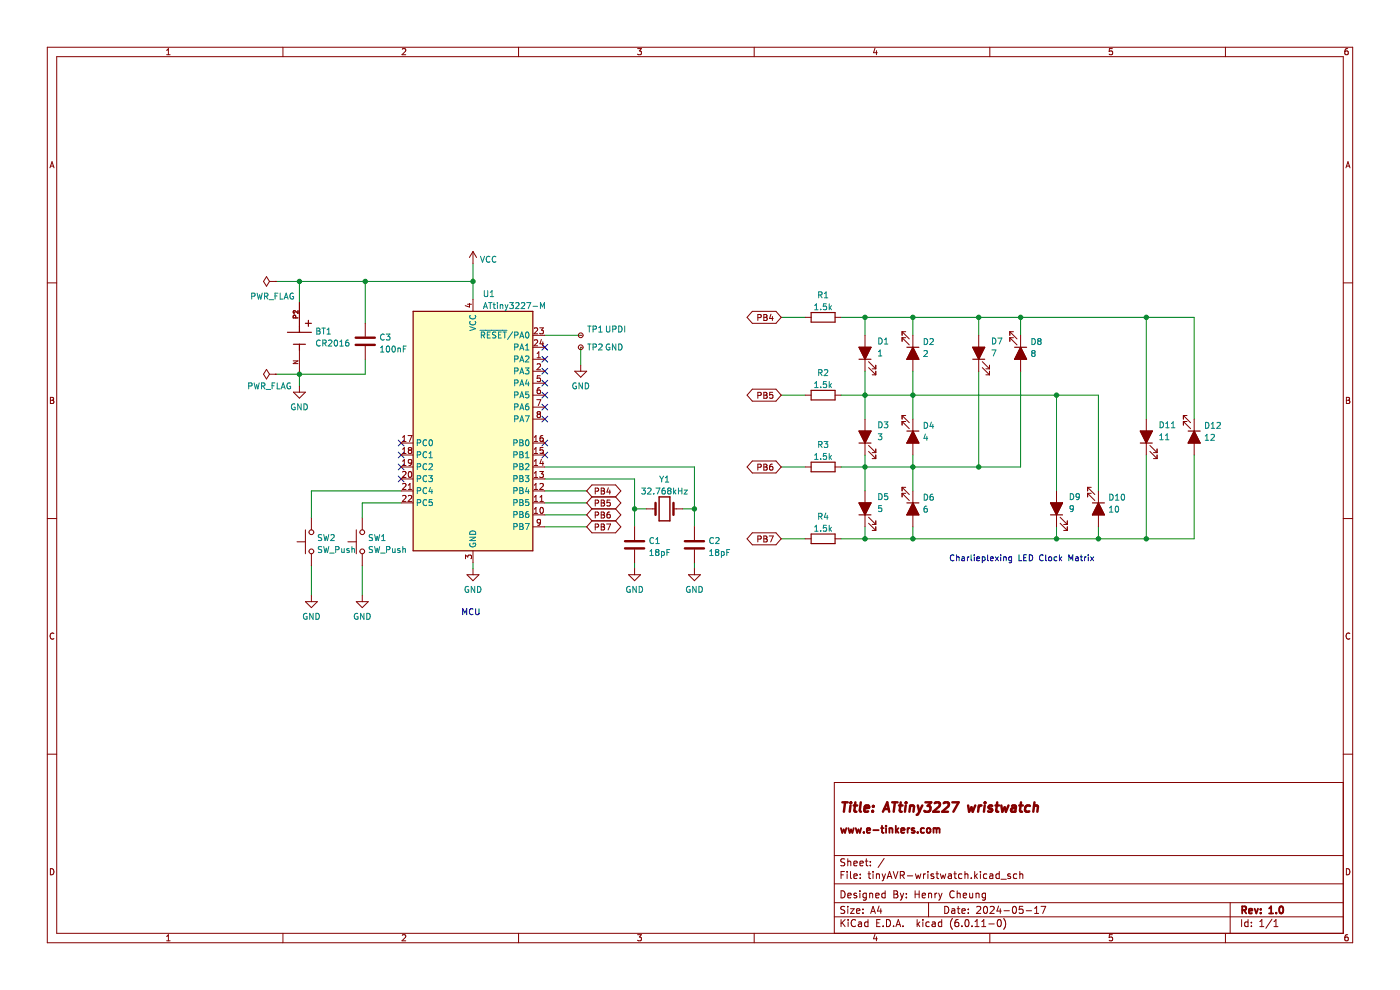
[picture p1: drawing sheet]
<svg xmlns="http://www.w3.org/2000/svg" width="297mm" height="210mm" viewBox="0 0 297 210" stroke-linecap="round" stroke-linejoin="round" font-family="sans-serif">
<path d="M0 0h297v210h-297z" fill-rule="evenodd" fill="#fff" stroke="#fff" stroke-width=".21"/>
<g fill="none" stroke="#840000" stroke-width=".21">
<path d="M10 10h277v190h-277zM12 12h273v186h-273zM35.4 11.6h.7M35.4 10.7l.3-.4v1.3M60 10v2M85.3 10.4l.5-.1 .3 .4-.8 .9h.8M110 10v2M135.3 10.3h.8l-.5 .5 .4 .1v.6l-.2 .1-.5-.1M160 10v2M185.6 10.2l-.3 1h.8M185.9 10.7v.9M210 10v2"/>
<path d="M236 10.3h-.6l-.1 .6h.6l.1 .6-.2 .1-.5-.1M260 10v2M285.9 10.3l-.4 .1-.2 .2v.8l.2 .2 .5-.1-.1-.6-.4-.1-.2 .3M10.6 35.6l.4-1.3 .5 1.3M10.7 35.2h.6M285.5 35.6l.5-1.3 .4 1.3M285.7 35.2h.6M56.5 58.7l.7 1-.7 1-.6-1zM57.2 59.7h1.2M58.4 59.7h.1M100.3 53.4v2.5M100.3 53.4l-.7 1.2"/>
<path d="M100.3 53.4l.8 1.2M10 60h2M56.5 78.4l.7 1-.7 1-.6-1zM57.2 79.4h1.2M58.4 79.4h.1M62.2 76.5h1l-1 .6h1M62.7 67.4v-.5h-.4l-.1 .5h1M63.2 65.9v.6l-.7-.6-.3 .2 .1 .4M63.2 66.2h-1l.3 .3M63.5 64.1v5.1M63.5 74.3v5.1M77.5 68.6v2.8"/>
<path d="M77.5 73.4v2.8M99.2 64.5h.8M99.6 64.4v.7l-.9-.3M100.3 63.5v2.5M113 76.2h2.6M113 78.7h2.6M113 71.1h2.6M113 73.7h2.6M113.3 72.2l.5-.1 .3 .3-.8 1h.8M113.3 69.7l.5-.2 .3 .4-.8 .9h.8M113.9 75.9h.8M113.9 75l.4-.4v1.3"/>
<path d="M113.9 77.3l.5-.1 .3 .3-.8 .9h.8M114.5 69.5h.8l-.4 .5 .3 .1v.6l-.2 .1-.5-.1M114.6 79.7h-.6l-.1 .6 .6-.1 .1 .6-.2 .2-.5-.2M114.9 72l-.4 .9h.8M115.2 72.5v.9M121.9 78.7h2.6l-1.3 1.3zM123.2 71.1h.1M123.2 73.7h.1M123.2 77.5v1.2M159.6 66h5l1.1 1.3-1.1 1.3h-5l-1.1-1.3zM160.8 67.4l.6-.1v-.5l-.6-.1v1.3M162 66.7h.5l.2 .3-.2 .3 .2 .1 .1 .3-.3 .3h-.5z"/>
<path d="M162 67.3h.5M163.6 66.7l-.3 .9h.7M163.9 67.1v.9M170.8 67.3h1.3M177.2 67.3h1.2M183.5 71.1v7.6M184.3 78l1.5 1.5M184.3 76.7l1.5 1.5M185 79.5h.8M185 78.2h.8M185.8 77.5v.7M185.8 78.7v.8"/>
<path d="M191.4 70.4v.7M191.4 71.6v.8M191.4 70.4h.7M191.4 71.6h.7M191.4 70.4l1.5 1.5M191.4 71.6l1.5 1.6M193.7 71.1v7.6M207.6 71.1v7.6M208.4 78l1.5 1.5M208.4 76.7l1.5 1.5M209.2 79.5h.7M209.2 78.2h.7"/>
<path d="M209.9 77.5v.7M209.9 78.7v.8M214.2 70.4l1.6 1.5M214.2 70.4v.7M214.2 71.6v.8M214.2 70.4h.8M214.2 71.6l1.6 1.6M214.2 71.6h.8M216.5 71.1v7.6M285 60h2M10.7 84.3h.4l.3 .2-.3 .4 .3 .1v.3l-.2 .3h-.5zM10.7 84.9h.4"/>
<path d="M62.2 83.2h2.6l-1.3 1.3zM63.5 81.9v1.3M85.1 99.1h2.5M85.1 96.5h2.5M85.1 94h2.5M85.4 98.7h.7M85.4 96.2h.7M85.4 93.7h.7M85.4 92.8l.4-.4v1.3M85.4 95.3l.4-.4v1.3M85.4 97.8l.4-.3v1.2M86.6 92.4h.8l-.5 1.3"/>
<path d="M86.9 95.5l-.3 .2 .1 .4 .2 .1h.2l.2-.2v-.3l-.2-.2M86.9 95.5l-.3-.3 .3-.3h.2l.2 .3-.2 .3M86.9 95.5h.2M87.3 98l-.2 .3-.4-.1v-.6l.4-.1 .2 .2v.7l-.2 .3h-.4M113 83.8h2.6M113 99.1h2.6M113 96.5h2.6M113 94h2.6M113 81.3h2.6M113 86.4h2.6M113 88.9h2.6M113.3 92.8l.4-.4v1.3"/>
<path d="M113.3 95.3l.4-.4v1.3M113.3 97.8l.4-.3v1.2M113.3 98.7h.8M113.3 96.2h.8M113.3 93.7h.8M113.9 84.8h.8l-.5 1.2M114.2 87.9l-.3-.3 .3-.3 .3 .1 .2 .2-.3 .3M114.2 87.9l-.3 .2v.2l.3 .3 .3-.1 .2-.2-.1-.3-.2-.1M114.2 87.9h.2M114.5 82.2l-.3 .1-.2 .2-.1 .8 .3 .2 .4-.1-.1-.6-.3-.1-.3 .3M114.9 97.4l-.4 .9h.8M115.2 92.4l-.4 .1-.2 .2-.1 .7 .3 .3 .4-.2v-.6h-.4l-.3 .2"/>
<path d="M115.2 97.9v.8M115.2 94.9h-.6l-.1 .6h.7v.6l-.2 .1-.5-.1M159.6 82.6h5l1.1 1.2-1.1 1.3h-5l-1.1-1.3zM159.6 97.8h5l1.1 1.3-1.1 1.2h-5l-1.1-1.2zM160.8 83.9l.6-.1v-.5l-.6-.1v1.3M160.8 99.1h.6v-.5l-.6-.1v1.2M162 98.5h.5l.2 .2-.2 .4 .2 .1 .1 .3-.3 .2h-.5zM162 83.2h.5l.2 .3-.2 .3 .2 .1 .1 .3-.3 .3h-.5zM162 83.8h.5M162 99.1h.5M163.9 98.5h-.4l-.2 .3v.7l.2 .2 .4-.1v-.6l-.4-.1-.2 .3M163.9 83.2h-.6v.6h.6v.6l-.2 .1-.4-.1"/>
<path d="M170.8 83.8h1.3M170.8 99.1h1.3M177.2 83.8h1.2M177.2 99.1h1.2M183.5 88.9v7.6M184.3 95.8l1.5 1.5M184.3 94.5l1.5 1.5M185 97.3h.8M185 96h.8M185.8 95.2v.8M185.8 96.5v.8M191.4 88.1v.8"/>
<path d="M191.4 89.4v.8M191.4 88.1l1.5 1.6M191.4 88.1h.7M191.4 89.4l1.5 1.5M191.4 89.4h.7M193.7 88.9v7.6M243.2 88.9v7.6M243.9 95.8l1.6 1.5M243.9 94.5l1.6 1.5M244.7 97.3h.8M244.7 96h.8M245.5 95.2v.8"/>
<path d="M245.5 96.5v.8M251 88.1h.8M251 89.4h.8M251 88.1l1.6 1.6M251 88.1v.8M251 89.4v.8M251 89.4l1.6 1.5M253.3 88.9v7.6M285.6 84.3h.5l.2 .2-.2 .4 .2 .1 .1 .3-.3 .3h-.5zM285.6 84.9h.5M10 110h2M63 114.9h1.8"/>
<path d="M64.8 112.4v5.1M66.1 109.9v2.5M66.1 117.5v2.5M73.8 114.9h1.8M75.6 112.4v5.1M76.9 109.9v2.5M76.9 117.5v2.5M85.1 104.1h2.5M85.1 106.7h2.5M85.1 101.6h2.5M85.4 105.2l.5-.1 .2 .4-.8 .9h.8M85.4 102.7l.5-.1 .2 .3-.8 .9h.8"/>
<path d="M85.4 100.1l.5-.1 .2 .4-.8 .9h.8M86.6 105.2l.5-.1 .2 .4-.7 .9h.7M86.6 103.8h.7M86.6 102.9l.4-.3v1.2M86.7 100.1l.2-.1a.68 .68 0 0 1 .5 .6 .68 .68 0 0 1-.5 .7l-.3-.5zM98.8 118.5v-.8l.4 .5 .2-.4h.5l.1 .2-.1 .5M100.3 116.8v2.6M113 104.1h2.6M113 106.7h2.6M113 109.2h2.6M113 111.8h2.6M113 101.6h2.6"/>
<path d="M113.3 108.9h.8M113.3 100.4l.4-.4v1.3M113.3 102.9l.4-.3v1.2M113.3 105.5l.4-.4v1.3M113.3 108l.4-.4v1.3M113.3 106.4h.8M113.3 103.8h.8M113.3 101.3h.8M114.5 100h.8l-.4 .5 .3 .1v.6l-.2 .1-.5-.1M114.5 102.7l.5-.1 .3 .3-.8 .9h.8M114.5 106.4h.8M114.5 105.5l.4-.4v1.3"/>
<path d="M114.7 107.8l.2-.2a.68 .68 0 0 1 .4 .7 .68 .68 0 0 1-.4 .6l-.4-.5zM114.7 110.7l-.3 .3-.3-.1-.1-.6 .4-.1 .3 .2-.1 .7-.2 .3h-.3M125.6 110.5l-1.1 1.3 1.1 1.2h5l1.1-1.2-1.1-1.3M125.6 105.4l-1.1-1.3 1.1-1.2h5l1.1 1.2-1.1 1.3M125.6 105.4h5M125.6 105.4l-1.1 1.3 1.1 1.2M125.6 107.9h5M125.6 107.9l-1.1 1.3 1.1 1.3M125.6 110.5h5M126.3 109.3l.6-.1v-.5l-.6-.1v1.3M126.3 104.2l.6-.1v-.4l-.6-.2v1.3M126.3 106.7h.6v-.5l-.6-.1v1.2"/>
<path d="M126.3 111.8h.6v-.5l-.6-.1v1.2M127.5 103.5h.5l.2 .3-.2 .3 .2 .2 .1 .3-.3 .2h-.5zM127.5 106.1h.5l.2 .2-.2 .4 .2 .1 .1 .3-.3 .2h-.5zM127.5 108.6h.5l.2 .3-.2 .3 .2 .1 .1 .3-.3 .3h-.5zM127.5 111.2h.5l.2 .2-.2 .4 .2 .1 .1 .3-.3 .2h-.5zM127.5 104.1h.5M127.5 106.7h.5M127.5 109.2h.5M127.5 111.8h.5M128.7 111.2h.8l-.5 1.2M129.1 103.5l-.3 .9h.7M129.4 104v.8"/>
<path d="M129.4 108.6l-.4 .1-.2 .2v.7l.2 .3 .4-.1v-.6l-.4-.1-.2 .2M129.4 106.1h-.6v.6l.6-.1v.6l-.2 .1-.4-.1M130.6 105.4l1.1 1.3-1.1 1.2M130.6 107.9l1.1 1.3-1.1 1.3M134.6 111.8v2.7M134.6 116.6v2.8M137.2 107.9h1.9M142.9 107.9h1.9M147.3 111.8v2.7M147.3 116.6v2.8M159.6 113h5l1.1 1.3-1.1 1.3h-5l-1.1-1.3zM160.8 114.4l.6-.1v-.5l-.6-.1v1.3"/>
<path d="M162 113.7h.5l.2 .2-.2 .4 .2 .1 .1 .3-.3 .3h-.5zM162 114.3h.5M163.2 113.7h.8l-.5 1.3M170.8 114.3h1.3M177.2 114.3h1.2M183.5 104.1v7.7M184.3 111l1.5 1.5M184.3 109.7l1.5 1.5M185 112.5h.8M185 111.2h.8M185.8 110.5v.7M185.8 111.8v.7"/>
<path d="M191.4 103.4l1.5 1.5M191.4 103.4v.7M191.4 104.6v.8M191.4 103.4h.7M191.4 104.6l1.5 1.6M191.4 104.6h.7M193.7 104.1v7.7M224.1 104.1v7.7M224.9 111l1.5 1.5M224.9 109.7l1.5 1.5M225.7 112.5h.7M225.7 111.2h.7"/>
<path d="M226.4 110.5v.7M226.4 111.8v.7M230.7 103.4h.8M230.7 104.6h.8M230.7 103.4l1.6 1.5M230.7 103.4v.7M230.7 104.6v.8M230.7 104.6l1.6 1.6M233 104.1v7.7M285 110h2M11.4 134.4a.58 .58 0 0 0-.8 .5 .58 .58 0 0 0 .8 .6M64.8 127.6h2.5l-1.2 1.3z"/>
<path d="M66.1 126.4v1.2M75.6 127.6h2.5l-1.2 1.3zM76.9 126.4v1.2M99.1 121.9h2.5l-1.3 1.3zM100.3 120.6v1.3M133.4 121.9h2.5l-1.3 1.3zM134.6 120.6v1.3M146 121.9h2.6l-1.3 1.3zM147.3 120.6v1.3M286.4 134.4a.58 .58 0 0 0-.8 .5 .58 .58 0 0 0 .8 .6M10 160h2M285 160h2"/>
<path d="M285 166h-108v32M10.7 184.3a.66 .66 0 0 1 .7 .6 .66 .66 0 0 1-.7 .7zM35.4 198.6l.3-.3v1.3M35.4 199.6h.7M60 198v2M85.3 198.4l.5-.1 .3 .3-.8 1h.8M110 198v2M135.3 198.3h.8l-.5 .5 .4 .1v.5l-.2 .2-.5-.2M160 198v2M177 194.5h108M177 191.5h108M177 187.5h108"/>
<path d="M177 181.5h108M178.4 185.6h.5M178.4 189a.76 .76 0 0 1 .9 .7 .76 .76 0 0 1-.9 .8zM178.4 195.1v1.5M178.6 195.7l.7 .9M179.1 184.9h-.7v1.5M179.2 192.3h-.6l-.2 .1v.4l.7 .3 .1 .4-.3 .3-.5-.1M179.2 182.2h-.6l-.2 .1v.4l.7 .3 .1 .4-.3 .3-.5-.1M179.3 195.1l-.9 .8M179.7 184.9v.1M179.7 185.4v1M179.9 190l.7-.2-.1-.3h-.4l-.2 .2v.7h.6"/>
<path d="M179.9 182.2v1.5M179.9 192.3v.1M179.9 192.8v1M179.9 182.8l.2-.1h.3l.1 1M179.9 195.1v.1M179.9 195.6v1M180.4 192.8h.8l-.8 1h.8M180.4 184.9v1.2l.2 .3M181.1 185.9l.8-.2-.1-.3h-.4l-.3 .2 .1 .7h.6M181.1 183.2l.8-.2-.1-.3h-.4l-.3 .2 .1 .7h.6M181.5 195.2a.71 .71 0 0 0-1 .5 .71 .71 0 0 0 .7 .9l.3-.2M181.7 193.3l.7-.2v-.3h-.5l-.2 .2 .1 .7h.6"/>
<path d="M181.7 189.5h-.3l-.3 .2 .1 .2 .5 .1v.4h-.6M182.1 195.6h.6l.1 1M182.4 183.2l.7-.2v-.3h-.5l-.2 .2 .1 .7h.6M182.4 189v.1M182.4 189.5v1M182.5 186.2v.2M182.5 185.4v.2M182.8 195.9l-.5 .1-.2 .2 .2 .4 .5-.1M183.1 193.6v.2M183.1 192.8v.2M183.6 182.7h.5M183.8 189.5h-.4l-.3 .2 .1 .7h.6"/>
<path d="M183.8 182.2v1.2l.3 .3M183.8 189.5v1.2l-.3 .3-.4-.1M184.1 195.6h-.4l-.3 .2 .2 .7h.5M184.1 195.1v1.5M184.1 185.4h.6M184.4 184.9v1.2l.3 .3M184.5 189.6l.2-.1h.4v1M184.5 189.5v1M184.6 183.5v.2M184.6 182.7v.2M184.7 193.8l.5-1.5 .5 1.5M184.9 193.3h.7"/>
<path d="M185.2 184.9v.1M185.2 185.4v1M185.6 198.2l-.3 .9h.8M185.8 190l.7-.2-.1-.3h-.4l-.2 .2 .1 .7h.5M185.9 185.4v1M185.9 185.5l.2-.1h.4l.1 1M185.9 198.7v.9M186 195.8h.5M186.5 192.2l-.4 1.1h1M186.7 195.1h-.7v1.5h.7M186.9 192.8v1M187.1 185.4l.4 1"/>
<path d="M187.4 196.4v.2M187.5 186.4l-.4 .5M187.6 182.1l-1.3 1.9M187.8 189.5h-.4l-.3 .2 .1 .7h.6M187.8 189v1.5M187.9 185.4l-.4 1M188.1 195.1a.76 .76 0 0 1 .8 .7 .76 .76 0 0 1-.8 .8zM188.2 186.4l.5-1.5 .5 1.5M188.4 185.9h.7M189.5 184.9l.5 1.5 .5-1.5M189.6 196.4v.2M189.6 189h.5l.3 .2-.3 .5 .3 .1 .1 .4-.3 .3h-.6z"/>
<path d="M189.6 189.7h.5M190.1 196.6l.5-1.5 .5 1.5M190.2 196.1h.7M191 185.6h.7l.1-.2v-.4l-.8-.1v1.5M191 189.5l.4 1M191.4 185.6l.4 .8M191.4 190.5l-.4 .5M191.6 196.4v.2M191.7 189.5l-.3 1M192.3 189.5v.2M192.3 190.3v.2M192.5 185.8h1.1"/>
<path d="M194.1 189.7h.9M194.1 189v1.5M194.2 185.4l.3 1 .3-.8 .3 .8 .2-1M194.6 195.1v1.5M194.7 196l.4 .6M195 189v1.5M195.1 195.6l-.5 .5M195.6 190l.7-.2v-.3h-.5l-.2 .2 .1 .7h.6M195.8 195.1v.1M195.8 195.6v1M195.9 185.4v1M196.3 185.4l-.4 .2"/>
<path d="M196.8 184.9v.1M196.8 185.4v1M197 191.5v3M197 189.6l.2-.1h.4v1M197 189.5v1M197.1 195.6h-.4l-.3 .2 .2 .7h.5M197.8 195.6h.5l.1 1M198.1 185.4h-.4l-.2 .2 .1 .2 .5 .1v.4h-.6M198.3 189.5v1M198.4 195.9l-.5 .1-.2 .2 .2 .4 .5-.1M198.6 185.4h.5M198.8 189.5l-.5 .2"/>
<path d="M198.8 184.9v1.2l.3 .3M199.1 189.5l.4 1M199.5 185.4l.3 1 .3-.8 .2 .8 .3-1M199.5 190.5l-.4 .5M199.8 195.6h-.5l-.2 .2 .1 .7h.6M199.8 195.1v1.5M199.8 189.5l-.3 1M200.4 192.3a.76 .76 0 0 1 .9 .7 .76 .76 0 0 1-.9 .8zM201.2 185.4h.6v1M201.8 185.7l-.5 .1-.2 .2 .2 .4 .5-.1M201.9 192.8h.6l.1 1M202.1 194.8a1.72 1.72 0 0 0 0 2.3"/>
<path d="M202.3 185.4h.6M202.4 189.1a.71 .71 0 0 0-1 .5 .71 .71 0 0 0 .7 .9l.3-.2M202.6 193.1l-.5 .1-.3 .2 .3 .4 .5-.1M202.6 184.9v1.2l.3 .3M203.1 192.8h.5M203.1 189.6l.2-.1h.3l.1 1M203.1 189v1.5M203.3 192.3v1.2l.3 .3M203.3 195.1h-.5a1.01 1.01 0 0 0 0 1.5l.5-.2 .1-.5-.3-.3-.4 .1-.1 .2M204.1 193.3l.7-.2-.1-.3h-.4l-.2 .2v.7h.6M204.1 196.4v.2M204.1 185.4h-.5l-.3 .2 .2 .7h.6"/>
<path d="M204.3 190l.8-.2-.1-.3h-.4l-.3 .2 .1 .7h.6M204.7 185.5l.2-.1h.4v1M204.7 184.9v1.5M204.8 195.2l.3-.1a.8 .8 0 0 1 .5 .7 .8 .8 0 0 1-.5 .8l-.4-.6zM205.4 193.6v.2M205.4 192.8v.2M205.7 189.5l.1 .9 .3 .1 .2-.2M206.1 186.2v.2M206.2 196.4v.2M206.3 189.5v1M206.8 184.9v1.5M206.8 196.6h.9"/>
<path d="M206.8 195.5l.5-.4v1.5M206.9 185.8l.4 .6M207.1 189.6l.2-.1h.3l.1 1M207.1 189.5v1M207.2 192.4l.6-.1 .3 .4-1 1.1h1M207.3 185.4l-.5 .5M208 184.9v.1M208 185.4v1M208.3 196.6h.8M208.3 195.5l.4-.4v1.5M208.8 192.4l.2-.1a.8 .8 0 0 1 .5 .7 .8 .8 0 0 1-.5 .8l-.4-.6zM209.1 189.5h-.5l-.3 .2 .2 .7h.6"/>
<path d="M209.1 189.5v1.2l-.3 .3-.4-.1M209.3 185.4h-.4l-.3 .2 .2 .7h.5M209.8 196h1.1M210 198v2M210 185.4h.6v1M210.1 192.4l.5-.1 .3 .4-.9 1.1h.9M210.6 185.7l-.5 .1-.2 .2 .2 .4 .5-.1M211.7 195.2l.2-.1a.8 .8 0 0 1 .5 .7 .8 .8 0 0 1-.5 .8l-.3-.6zM211.8 192.2l-.3 1.1h.9M212 185.4h-.4l-.3 .2 .1 .7h.6M212 184.9v1.5M212.2 192.8v1"/>
<path d="M212.3 186.5h1.2M212.9 194.8a1.72 1.72 0 0 1 0 2.3M213 193.2h1.1M214.3 185.4h-.3l-.2 .2v.2l.5 .1v.4h-.5M214.9 192.4l.2-.1a.8 .8 0 0 1 .5 .7 .8 .8 0 0 1-.5 .8l-.3-.6zM215.7 185.4h-.4l-.3 .2 .1 .7h.6M216.3 185.5l.3-.1h.3l.1 1M216.3 184.9v1.5M217 192.3h-.7l-.1 .7 .2-.2 .5 .1 .2 .2-.1 .5-.2 .2-.6-.2M217.7 193.2h1.1M219.5 193.8h.8M219.5 192.7l.4-.4v1.5"/>
<path d="M220.8 192.3h1l-.6 1.5M236 198.3h-.6l-.1 .6 .6-.1 .1 .6-.2 .2-.5-.2M260 198v2M261 191.5v6.5M263.4 195.1v1.5M264.8 195.6h-.5l-.3 .2 .2 .7h.6M264.8 195.1v1.5M265.5 196.4v.2M265.5 195.6v.2M267.3 196.6h.8M267.3 195.5l.4-.4v1.5M269.8 195l-1.3 1.9"/>
<path d="M270.3 196.6h.8M270.3 195.5l.4-.4v1.5M285.6 184.3a.66 .66 0 0 1 .8 .6 .66 .66 0 0 1-.8 .7zM285.9 198.3h-.4l-.2 .3v.7l.2 .3 .5-.2-.1-.6h-.4l-.2 .2"/>
<circle cx="123.2" cy="73.7" r=".51"/>
<circle cx="123.2" cy="71.1" r=".51"/>
<circle cx="66.1" cy="117" r=".51"/>
<circle cx="66.1" cy="112.9" r=".51"/>
<circle cx="76.9" cy="117" r=".51"/>
<circle cx="76.9" cy="112.9" r=".51"/>
</g>
<g fill="none" stroke="#840000" stroke-width=".39">
<path d="M178.4 175.7l.3 1 .3-.8 .3 .8 .2-1M180 175.7l.3 1 .2-.8 .3 .8 .3-1M181.5 175.7l.3 1 .3-.8 .3 .8 .3-1M183.3 176.5v.2M183.9 176.2l.7-.2-.1-.3h-.4l-.2 .2 .1 .7h.5M185.3 176.1h1.1M186.9 175.7h.6M187.1 175.2v1.2l.4 .3M188 175.2v.1M188 175.7v1M188.7 175.8l.2-.1h.4v1M188.7 175.7v1"/>
<path d="M190 175.2v1.5M190.2 176.1l.4 .6M190.6 175.7l-.6 .5M191.2 176.2l.7-.2-.1-.3h-.4l-.2 .2 .1 .7h.5M192.5 175.7v1M193 175.7l-.5 .2M194 175.7h-.4l-.2 .2 .1 .2 .5 .1v.4h-.6M194.7 176.5v.2M196 175.7h-.4l-.3 .2 .2 .7h.5M196.7 175.8l.2-.1 .4 .1 .1 .6-.1 .2-.4 .1-.2-.2zM198 175.8l.5-.1 .2 .2M198 175.7v1"/>
<path d="M198.7 175.9l.2-.2h.4v1M198.7 175.9v.8M263.5 193h.7l.2-.2-.1-.4-.8-.1v1.5M263.9 193l.5 .8M264.9 193.3l.8-.2-.1-.3h-.4l-.3 .2 .1 .7h.6M266.2 192.8l.3 1 .4-1M267.4 193.6v.2M267.4 192.8v.2M269.2 193.8h.9M269.2 192.7l.5-.4v1.5M270.7 193.6v.2M271.5 192.4l.2-.1a.8 .8 0 0 1 .6 .7 .8 .8 0 0 1-.6 .8l-.3-.6z"/>
</g>
<g fill="none" stroke="#840000" stroke-width=".52">
<path d="M178.7 170.2h1.1M179.3 170.2l-.3 2M180.4 170.9l-.1 1.3M180.5 170.2v.2M181.1 170.9h.8M181.5 170.2l-.2 1.7v.2l.4 .1M182.6 170.2l-.2 1.7 .2 .3M183.4 171.5l1-.2-.1-.3-.5-.1-.4 .2v1h.8M185.1 172v.2M185.3 171l-.1 .1M187.3 172.2l.9-2 .4 2M187.6 171.6h.9"/>
<path d="M189.3 170.2h1.1M189.8 170.2l-.2 2M190.7 170.9h.8M191.1 170.2l-.2 1.7v.2l.4 .1M192.1 170.9l-.1 1.3M192.2 170.2v.2M193.1 171l.3-.1 .4 .1v1.2M193.1 170.9l-.2 1.3M194.7 170.9l.3 1.3M195 172.2l-.2 .5-.3 .2M195.7 170.9l-.7 1.3M196.3 170.2h1.3l-.8 .8 .5 .1-.1 .9-.3 .2h-.5l-.3-.2"/>
<path d="M198.3 170.4l.3-.2h.5l.2 .2 .1 .4-.1 .2-1.3 1.2h1.2M200.2 170.4l.3-.2h.5l.2 .2 .1 .4-.1 .2-1.3 1.2h1.2M202 170.2h1.4l-1.1 2M205.4 170.9l.2 1.3 .5-1 .3 1 .5-1.3M207.7 170.9l-.2 1.3M208.2 170.9l-.4 .1-.2 .2M208.9 170.9l-.2 1.3M209 170.2v.2M210.5 171a.49 .49 0 0 0-.8 .2l.1 .2 .6 .2 .1 .2-.3 .4-.6-.1M211.2 170.9h.7M211.6 170.2l-.3 1.7 .1 .2 .4 .1M212.4 170.9l.2 1.3 .5-1 .3 1 .5-1.3"/>
<path d="M214.7 171h.8l-.1 1.2M215.5 171.3l-.7 .1a.4 .4 0 0 0-.3 .4 .4 .4 0 0 0 .2 .4l.7-.1M216.2 170.9h.8M216.6 170.2l-.2 1.7 .1 .2 .3 .1M218.5 171a.66 .66 0 0 0-1 .2l-.1 .6 .2 .3h.8M219.3 171l.4-.1 .4 .1v1.2M219.5 170.2l-.3 2"/>
</g>
<path d="M87.6 66h25.4v50.8h-25.4z" fill-rule="evenodd" fill="#ffffc2" stroke="#ffffc2" stroke-width=".25"/>
<g fill="none" stroke="#000084" stroke-width=".21">
<path d="M115 73.1l1.2 1.2M115 78.1l1.2 1.3M115 75.6l1.2 1.2M116.2 73.1l-1.2 1.2M116.2 78.1l-1.2 1.3M116.2 75.6l-1.2 1.2M84.5 93.4l1.2 1.2M84.5 98.4l1.2 1.3M84.5 95.9l1.2 1.2M85.7 93.4l-1.2 1.2M85.7 98.4l-1.2 1.3M85.7 95.9l-1.2 1.2"/>
<path d="M115 95.9l1.2 1.2M115 93.4l1.2 1.2M115 83.2l1.2 1.2M115 88.3l1.2 1.2M115 85.8l1.2 1.2M115 80.7l1.2 1.2M116.2 95.9l-1.2 1.2M116.2 93.4l-1.2 1.2M116.2 83.2l-1.2 1.2M116.2 88.3l-1.2 1.2M116.2 85.8l-1.2 1.2M116.2 80.7l-1.2 1.2"/>
<path d="M84.5 101l1.2 1.2M85.7 101l-1.2 1.2"/>
</g>
<g fill="none" stroke="#008400" stroke-width=".21">
<path d="M58.4 59.7h41.9M63.5 59.7v4.4M77.5 59.7v8.9M100.3 55.9v7.6M63.5 79.4v2.5M77.5 76.2v3.2h-19.1M115.6 71.1h7.6M123.2 73.7v3.8M165.7 67.3h5.1M178.4 67.3h74.9v21.6M183.5 67.3v3.8M183.5 78.7v10.2"/>
<path d="M193.7 67.3v3.8M193.7 78.7v10.2M207.6 67.3v3.8M207.6 78.7v20.4M216.5 67.3v3.8M216.5 78.7v20.4h-38.1M243.2 67.3v21.6M115.6 99.1h31.7v12.7M165.7 99.1h5.1M165.7 83.8h5.1M178.4 83.8h54.6v20.3M183.5 96.5v7.6"/>
<path d="M193.7 96.5v7.6M224.1 83.8v20.3M243.2 96.5v17.8M253.3 96.5v17.8h-74.9M85.1 106.7h-8.2v3.2M85.1 104.1h-19v5.8M100.3 119.4v1.2M115.6 104.1h8.9M115.6 106.7h8.9M115.6 101.6h19v10.2M115.6 109.2h8.9M115.6 111.8h8.9"/>
<path d="M134.6 107.9h2.6M134.6 119.4v1.2M144.8 107.9h2.5M147.3 119.4v1.2M165.7 114.3h5.1M183.5 111.8v2.5M193.7 111.8v2.5M224.1 111.8v2.5M233 111.8v2.5M66.1 120v6.4M76.9 120v6.4"/>
</g>
<g fill="none" stroke="#0000c2" stroke-width=".21">
<path d="M202.4 117.8a.56 .56 0 0 0-.8 .5 .56 .56 0 0 0 .8 .5M202.9 117.7v1.3M202.9 118.2h.5l.1 .8M204.1 118.2h.5v.8M204.6 118.4l-.6 .3 .2 .3 .4-.1M205.2 118.1v.9M205.6 118.1l-.4 .3M206 117.7v1.1l.2 .2M206.7 117.7v.1M206.7 118.1v.9M207.2 118.5l.6-.1v-.2l-.4-.1-.2 .2 .1 .6h.5M208.4 118.2l.3-.1 .3 .3-.1 .5h-.5"/>
<path d="M208.4 118.1v1.3M209.5 117.7v1.1l.2 .2M210.1 118.5l.6-.1v-.2l-.4-.1-.2 .2 .1 .6h.5M211.2 118.1l.6 .9M211.8 118.1l-.6 .9M212.3 117.7v.1M212.3 118.1v.9M212.9 118.2h.5v.8M212.9 118.1v.9M214.6 118.2l-.4-.1-.2 .3 .1 .5h.5M214.6 118.1v1l-.2 .3-.3-.1M216.2 117.7v1.3h.6"/>
<path d="M217.2 118.3h.4M217.8 117.7h-.6v1.3h.6M218.3 117.7a.64 .64 0 0 1 .8 .6 .64 .64 0 0 1-.8 .7zM221.3 117.8a.56 .56 0 0 0-.8 .5 .56 .56 0 0 0 .8 .5M221.9 117.7v1.1l.1 .2M222.5 118.2l.2-.1 .4 .1-.1 .7-.5-.1zM224.2 118.2l-.4-.1-.2 .3 .1 .5h.5M224.8 117.7v1.3M224.9 118.5l.3 .5M225.2 118.1l-.4 .5M226.8 119v-1.3l.4 .9 .4-.9v1.3M228.2 118.2h.5v.8"/>
<path d="M228.7 118.4l-.6 .3 .2 .3 .4-.1M229.2 118.1h.5M229.4 117.7v1.1l.3 .2M230.1 118.1v.9M230.4 118.1l-.3 .3M230.9 117.7v.1M230.9 118.1v.9M231.3 118.1l.7 .9M232 118.1l-.7 .9M98.2 130.4v-1.3l.4 .9 .4-.9v1.3M100.4 129.2a.56 .56 0 0 0-.8 .6 .56 .56 0 0 0 .8 .5M100.9 129.1v1l.2 .3h.3l.2-.3v-1"/>
</g>
<g fill="none" stroke="#008484" stroke-width=".21">
<path d="M101.9 54.4l.5 1.2 .4-1.2M103.9 54.5a.56 .56 0 0 0-.8 .5 .56 .56 0 0 0 .8 .5M105.2 54.5a.56 .56 0 0 0-.8 .5 .56 .56 0 0 0 .8 .5M53.4 62.8h.6l.1-.5-.7-.1v1.2M54.5 62.2l.3 1.2 .3-.9 .2 .9 .3-1.2M56.1 62.8h.6l.1-.5-.7-.1v1.2M56.4 62.8l.4 .6M57.1 63.6h.9M58.3 62.8h.5M59 62.2h-.7v1.2M59.4 62.2v1.2h.6M60.3 63.4l.4-1.2 .4 1.2"/>
<path d="M60.4 63.1h.6M62.2 62.2a.58 .58 0 0 0-.7 .6 .58 .58 0 0 0 .8 .5v-.4h-.3M67.2 69.6h.4l.3 .2-.3 .4 .3 .1v.3l-.2 .3h-.5zM67.2 70.2h.4M67.9 72.3a.56 .56 0 0 0-.8 .5 .56 .56 0 0 0 .8 .5M68.3 69.6h.7M68.5 72.8l.6-.1v-.4l-.6-.2v1.3M68.7 69.6v1.3M68.8 72.8l.4 .6M69.4 70.9h.7M69.4 70l.3-.4v1.3M69.7 72.3l.5-.2 .2 .4-.8 .9h.8"/>
<path d="M71 72.3l.2-.2a.68 .68 0 0 1 .4 .7 .68 .68 0 0 1-.4 .6l-.3-.5zM72.1 73.4h.7M72.1 72.5l.4-.4v1.3M73.9 72.1l-.3 .1-.2 .2-.1 .8 .3 .2 .4-.1-.1-.6-.3-.1-.3 .3M80.7 74.7h.8M80.7 73.8l.4-.4v1.3M81.5 71a.56 .56 0 0 0-.8 .5 .56 .56 0 0 0 .8 .5M81.9 70.9h.8l-.4 .4 .4 .2v.5l-.2 .1-.6-.1M82.1 73.5l.1-.1a.68 .68 0 0 1 .5 .6 .68 .68 0 0 1-.5 .7l-.3-.5zM83.3 73.5l.1-.1a.68 .68 0 0 1 .5 .6 .68 .68 0 0 1-.5 .7l-.3-.5zM84.4 73.9h.5l.1 .8M84.4 73.8v.9"/>
<path d="M85.6 74h.4M86.2 73.4h-.6v1.3M99.6 69.3l1.3 .4-1.3 .4M99.8 66.9a.56 .56 0 0 0 .5 .8 .56 .56 0 0 0 .5-.8M99.8 68.1a.56 .56 0 0 0 .5 .8 .56 .56 0 0 0 .5-.8M101.8 70.1h5.8M102.1 71.1l.6-.1 .1-.4-.7-.2v1.3M102.4 71.1l.4 .6M102.6 65.5l.4-1.3 .4 1.3M102.7 65.1h.6M102.7 61.7v1l.3 .2h.2l.3-.2v-1M103.4 71h.4"/>
<path d="M103.6 64.2h.8M104 70.4h-.6v1.3h.6M104 62.9h.7M104 62l.4-.3v1.2M104 64.2v1.3M104.6 64.6h.5M104.8 64.2v1.1l.3 .2M105.2 70.5l-.7 .1v.3l.6 .3 .1 .3-.2 .2-.5-.1M105.5 64.2v.1M105.5 64.6v.9M105.7 71h.5M106.1 64.7h.5l.1 .8"/>
<path d="M106.1 64.6v.9M106.3 70.4h-.6v1.3h.6M106.7 70.4h.7M107.1 70.4v1.3M107.2 64.6l.3 .9M107.5 65.5l-.3 .4M107.8 64.6l-.3 .9M108.1 64.2h.8l-.4 .5 .3 .1v.5l-.1 .2-.6-.2M108.8 70.4l-1.1 1.6M109.2 71.1l.6-.1 .1-.4-.7-.2v1.3M109.2 73.6h.6l.1-.5-.7-.1v1.2M109.2 76.2l.6-.1 .1-.5-.7-.1v1.3"/>
<path d="M109.2 78.7h.6l.1-.5-.7-.2v1.3M109.4 64.3l.5-.1 .2 .4-.8 .9h.8M110.3 76.8l.4-1.3 .4 1.3M110.3 79.3l.4-1.3 .4 1.3M110.3 71.7l.4-1.3 .4 1.3M110.3 74.2l.4-1.2 .4 1.2M110.4 76.4h.6M110.4 79h.6M110.4 71.3h.6M110.4 73.9h.6M110.6 64.3l.5-.1 .2 .4-.8 .9h.8M111.4 78h.8l-.4 .5 .4 .2v.5l-.2 .1-.6-.1"/>
<path d="M111.5 75.6l.5-.1 .2 .4-.8 .9h.8M111.5 73.3l.3-.3v1.2M111.5 74.2h.7M111.6 70.6l.2-.2a.68 .68 0 0 1 .4 .7 .68 .68 0 0 1-.4 .6l-.3-.5zM111.7 64.2h.9l-.5 1.3M113.1 65h.9M114.7 65.5v-1.3l.4 .9 .4-.9v1.3M124.7 73h.7M124.7 69.2h.7M125 69.2v1.2M125 73v1.2M125.8 73.6h.6l.1-.5-.7-.1v1.2"/>
<path d="M125.8 69.8h.6l.1-.5-.7-.1v1.2M127 70.4h.7M127 73.1l.5-.1 .2 .3-.7 .9h.7M127 69.5l.4-.3v1.2M128.7 69.2v1l.2 .2h.2l.3-.2v-1M129.3 73a.58 .58 0 0 0-.7 .6 .58 .58 0 0 0 .8 .5v-.4h-.3M130 69.8h.6v-.5l-.6-.1v1.2M130.6 73v1.2l-.7-1.2v1.2M131.3 69.2a.64 .64 0 0 1 .7 .6 .64 .64 0 0 1-.7 .6zM131.3 73a.64 .64 0 0 1 .7 .6 .64 .64 0 0 1-.7 .6zM132.5 69.2v1.2M172.8 64.8l.4-.4v1.3"/>
<path d="M172.8 65.7h.8M173.7 62.6l.6-.1v-.5l-.6-.1v1.3M173.7 79.1l.6-.1v-.5l-.6-.1v1.3M174 79.1l.4 .6M174 62.6l.4 .6M174.1 65.6v.1M174.9 78.5l.5-.1 .2 .4-.8 .9h.8M174.9 63.2h.7M174.9 62.3l.4-.4v1.3M175.3 64.4h-.6l-.1 .6h.7v.6l-.2 .1-.5-.1M175.9 64.4v1.3M176 65.2l.4 .5"/>
<path d="M176.4 64.9l-.5 .5M186.4 75.5h.7M186.4 74.6l.3-.4v1.3M186.4 71.7a.64 .64 0 0 1 .8 .6 .64 .64 0 0 1-.8 .7zM187.6 73h.8M187.6 72.1l.4-.4v1.3M196 74.5l.5-.1 .2 .3-.7 .9h.7M196.1 71.8a.64 .64 0 0 1 .7 .7 .64 .64 0 0 1-.7 .6zM197.3 71.9l.5-.1 .2 .4-.8 .9h.8M210.4 74.2h.9l-.6 1.3M210.5 71.7a.64 .64 0 0 1 .8 .6 .64 .64 0 0 1-.8 .7zM211.7 71.7h.8l-.5 1.3"/>
<path d="M218.9 71.8a.64 .64 0 0 1 .8 .7 .64 .64 0 0 1-.8 .6zM219.1 74.9l-.2-.2 .2-.3h.3l.2 .2-.2 .3M219.1 74.9l-.2 .2v.3l.2 .2h.4l.1-.2v-.3l-.2-.2M219.1 74.9h.3M220.4 72.4l-.3-.3 .3-.3h.2l.3 .3-.3 .3M220.4 72.4l-.3 .2v.2l.3 .3h.2l.3-.3v-.2l-.3-.2M220.4 72.4h.2M52.8 81.9l.6-.1v-.5l-.6-.1v1.3M53.9 81.2l.3 1.3 .3-.9 .2 .9 .3-1.3M55.5 81.9l.6-.1v-.5l-.6-.1v1.3M55.8 81.9l.4 .6M56.4 82.6h1"/>
<path d="M57.7 81.8h.4M58.3 81.2h-.6v1.3M58.8 81.2v1.3h.6M59.6 82.5l.5-1.3 .4 1.3M59.8 82.1h.6M61.6 81.3a.58 .58 0 0 0-.8 .6 .58 .58 0 0 0 .8 .5v-.5h-.2M62.6 85.7a.58 .58 0 0 0-.8 .6 .58 .58 0 0 0 .8 .5v-.4h-.2M63.9 85.7v1.2l-.7-1.2v1.2M64.5 85.7a.64 .64 0 0 1 .7 .6 .64 .64 0 0 1-.7 .6zM88.5 99h.6l.1-.5-.7-.1v1.2M88.5 96.5l.6-.1 .1-.5-.7-.1v1.3M88.5 93.9h.6l.1-.5-.7-.1v1.3"/>
<path d="M90.5 98.5a.56 .56 0 0 0-.8 .5 .56 .56 0 0 0 .8 .5M90.5 95.9a.56 .56 0 0 0-.8 .6 .56 .56 0 0 0 .8 .5M90.5 93.4a.56 .56 0 0 0-.8 .5 .56 .56 0 0 0 .8 .5M91 98.5l.5-.1 .2 .3-.8 .9h.8M91 97.1h.7M91 96.2l.4-.4v1.3M91.1 93.4l.2-.1a.68 .68 0 0 1 .5 .6 .68 .68 0 0 1-.5 .7l-.3-.5zM109 93.9h.6l.1-.5-.7-.1v1.3M109 96.5l.6-.1 .1-.5-.7-.1v1.3M109 99h.6l.1-.5-.7-.1v1.2M109.2 81.3l.6-.1 .1-.5-.7-.1v1.3M109.2 83.8l.6-.1 .1-.5-.7-.1v1.3"/>
<path d="M109.2 86.3h.6l.1-.5-.7-.1v1.2M109.2 88.9l.6-.1 .1-.5-.7-.1v1.3M110.3 95.8h.4l.2 .3-.2 .3 .2 .1 .1 .4-.2 .2h-.5zM110.3 93.3h.4l.2 .2-.2 .4 .2 .1 .1 .3-.2 .3h-.5zM110.3 98.4h.4l.2 .2-.2 .4 .2 .1 .1 .3-.2 .2h-.5zM110.3 99h.4M110.3 96.4h.4M110.3 93.9h.4M110.3 81.9l.4-1.3 .4 1.3M110.3 84.4l.4-1.3 .4 1.3M110.3 86.9l.4-1.2 .4 1.2M110.3 89.5l.4-1.3 .4 1.3"/>
<path d="M110.4 81.5h.6M110.4 84h.6M110.4 86.6h.6M110.4 89.1h.6M111.4 88.2h.9l-.6 1.3M111.5 98.5l.5-.1 .2 .3-.8 .9h.8M111.5 97.1h.7M111.5 96.2l.3-.4v1.3M111.6 93.4l.2-.1a.68 .68 0 0 1 .4 .6 .68 .68 0 0 1-.4 .7l-.3-.5zM111.8 80.5l-.3 .9h.8M112.1 85.7h-.4l-.2 .3v.7l.2 .2 .5-.1-.1-.6h-.4l-.2 .2M112.1 81v.9"/>
<path d="M112.2 83.1h-.7v.6h.6l.1 .6-.2 .1-.5-.1M122.2 81.3a.58 .58 0 0 0-.7 .6 .58 .58 0 0 0 .8 .5v-.5h-.3M123.6 81.2v1.3l-.8-1.3v1.3M124.2 81.2a.64 .64 0 0 1 .7 .7 .64 .64 0 0 1-.7 .6zM172.8 97.5h.8M172.8 81.3l.4-.4v1.3M172.8 96.5l.4-.3v1.3M172.8 82.2h.8M173.7 94.3h.6v-.5l-.6-.2v1.3M174 94.3l.4 .6M174.1 97.3v.2M174.1 82.1v.1"/>
<path d="M174.8 93.6h.8l-.4 .5 .4 .2v.5l-.2 .1-.6-.1M175.3 80.9h-.6l-.1 .7 .7-.1v.6l-.2 .1-.5-.1M175.3 96.2h-.6l-.1 .6 .7-.1v.6l-.2 .2-.5-.2M175.9 80.9v1.3M175.9 96.2v1.3M176 97l.4 .5M176 81.7l.4 .5M176.4 96.6l-.5 .5M176.4 81.4l-.5 .5M186.3 92h.8l-.4 .5 .3 .1v.6l-.2 .1-.5-.1M186.4 89.5a.64 .64 0 0 1 .8 .6 .64 .64 0 0 1-.8 .6zM187.6 89.5h.8l-.5 .5 .4 .1v.5l-.2 .1-.5-.1"/>
<path d="M196.1 89.6a.64 .64 0 0 1 .7 .6 .64 .64 0 0 1-.7 .7zM196.3 92.1l-.3 .9h.8M196.6 92.6v.8M197.6 89.5l-.3 .9h.8M197.9 90v.9M246 93.3h.8M246 92.4l.4-.4v1.3M246.1 89.5a.64 .64 0 0 1 .7 .6 .64 .64 0 0 1-.7 .6zM247.2 93.3h.8M247.2 92.4l.4-.4v1.3M247.3 90.7h.7M247.3 89.8l.4-.3v1.2"/>
<path d="M248.5 90.7h.7M248.5 89.8l.4-.3v1.2M255.7 93.4h.7M255.7 92.5l.4-.4v1.3M255.7 89.6a.64 .64 0 0 1 .8 .6 .64 .64 0 0 1-.8 .7zM256.9 92.3l.5-.2 .2 .4-.8 .9h.8M257 90.9h.7M257 90l.3-.4v1.3M258.2 89.7l.5-.1 .2 .4-.8 .9h.8M68.2 113.5l-.4-.1-.3 .2 .1 .3 .6 .3v.3l-.7 .1M68.2 116l-.6 .1v.3l.5 .3 .1 .3-.2 .2-.5-.1M68.7 113.4l.3 1.3 .2-.9 .3 .9 .3-1.3"/>
<path d="M68.7 115.9l.3 1.3 .2-.9 .3 .9 .3-1.3M69.9 117.3h1M70.2 113.5l.5-.1 .2 .4-.8 .9h.8M71.2 116.6l.6-.1 .1-.4-.7-.2v1.3M72.5 116.4v.7h.5M73 116.4v.8M74.1 116.4h-.4l-.1 .1v.2l.5 .1v.3h-.5M74.7 116.5l.4-.1 .1 .8M74.7 115.9v1.3M79 113.5l-.4-.1-.3 .2 .1 .3 .6 .3v.3l-.7 .1M79 116l-.6 .1v.3l.5 .3 .1 .3-.2 .2-.5-.1M79.5 113.4l.3 1.3 .2-.9 .2 .9 .4-1.3"/>
<path d="M79.5 115.9l.3 1.3 .2-.9 .2 .9 .4-1.3M80.7 117.3h1M81 113.8l.3-.4v1.3M81 114.7h.7M82 116.6l.6-.1 .1-.4-.7-.2v1.3M83.3 116.4v.7h.5M83.8 116.4v.8M84.8 116.4h-.3l-.1 .1v.2l.4 .1v.3h-.4M85.4 116.5l.5-.1 .1 .8M85.4 115.9v1.3M88.5 106.6h.6l.1-.5-.7-.1v1.3M88.5 104.1l.6-.1 .1-.4-.7-.2v1.3"/>
<path d="M88.5 101.6l.6-.1 .1-.5-.7-.1v1.3M90.5 106.1a.56 .56 0 0 0-.8 .5 .56 .56 0 0 0 .8 .5M90.5 103.6a.56 .56 0 0 0-.8 .5 .56 .56 0 0 0 .8 .5M90.5 101a.56 .56 0 0 0-.8 .5 .56 .56 0 0 0 .8 .6M90.9 100.9h.8l-.4 .5 .4 .1v.6l-.2 .1-.6-.1M91.3 103.4l-.3 .9h.8M91.6 103.9v.8M91.7 106h-.6l-.1 .6 .6-.1 .1 .6-.2 .2-.5-.2M99.6 114h1.3l-1.3 .7h1.3M99.7 115.3a.58 .58 0 0 0 .6 .7 .58 .58 0 0 0 .5-.8h-.4v.3M99.8 112.7a.66 .66 0 0 1 .8 0 .66 .66 0 0 1 .3 .6h-1.3zM109 101.6l.6-.1 .1-.5-.7-.1v1.3"/>
<path d="M109 104.1l.6-.1 .1-.4-.7-.2v1.3M109 106.6h.6l.1-.5-.7-.1v1.3M109 109.2l.6-.1 .1-.5-.7-.1v1.3M109 111.7h.6l.1-.5-.7-.1v1.2M110.3 108.5h.4l.2 .3-.2 .3 .2 .1 .1 .3-.2 .3h-.5zM110.3 100.9h.4l.2 .2-.2 .4 .2 .1 .1 .3-.2 .3h-.5zM110.3 103.4h.4l.2 .3-.2 .3 .2 .2 .1 .3-.2 .2h-.5zM110.3 106h.4l.2 .2-.2 .4 .2 .1 .1 .3-.2 .3h-.5zM110.3 111.1h.4l.2 .2-.2 .4 .2 .1 .1 .3-.2 .2h-.5zM110.3 109.1h.4M110.3 106.6h.4M110.3 104h.4"/>
<path d="M110.3 101.5h.4M110.3 111.7h.4M111.4 100.9h.8l-.4 .5 .4 .1v.6l-.2 .1-.6-.1M111.4 111.1h.9l-.6 1.2M111.8 103.4l-.3 .9h.8M112.1 108.5l-.4 .1-.2 .2v.7l.2 .3 .5-.1-.1-.6-.4-.1-.2 .2M112.1 103.9v.8M112.2 106h-.7v.6l.6-.1 .1 .6-.2 .2-.5-.2M136.1 103.5h.8l-.4 .5 .4 .1v.6l-.2 .1-.6-.1M137.4 103.6l.5-.1 .2 .4-.8 .9h.8M137.9 117.8h.7M137.9 116.9l.3-.3v1.2"/>
<path d="M138.6 114.2a.56 .56 0 0 0-.7 .5 .56 .56 0 0 0 .7 .5M138.7 104.7v.1M139.1 115.3h.8M139.1 114.4l.4-.4v1.3M139.2 103.5h.8l-.5 1.3M139.3 117.1l-.2 .3v.2l.2 .2h.3l.2-.2v-.2l-.2-.3M139.3 117.1l-.2-.2 .2-.3h.3l.2 .2-.2 .3M139.3 117.1h.3M139.9 101l.5 .7M140.3 117.1l.4-.1 .2 .2-.1 .6h-.5M140.3 117v1.3M140.4 101.7v.6"/>
<path d="M140.8 101l-.4 .7M141 103.5l-.3 .1-.2 .2-.1 .8 .3 .2 .4-.1-.1-.6-.3-.1-.3 .2M141.2 102.3h.7M141.2 101.4l.3-.4v1.3M141.5 117.2h.4M141.9 104.1h.2M141.9 104.1l-.3-.3 .3-.3h.2l.3 .3-.3 .3M141.9 104.1l-.3 .2v.3l.3 .2h.2l.3-.2-.1-.4-.2-.1M142.1 116.6h-.6v1.2M142.9 103.5v1.3M143 104.3l.4 .5M143.4 103.9l-.5 .5"/>
<path d="M143.9 104.1h.8M143.9 103.5v1.3M144.7 103.5v1.3M145.1 103.9h.7l-.7 .9h.7M150.6 117.8h.7M150.6 116.9l.3-.3v1.2M151.3 114.2a.56 .56 0 0 0-.7 .5 .56 .56 0 0 0 .7 .5M151.8 114.2l.5-.2 .3 .4-.8 .9h.8M152 117.1l-.2-.2 .2-.3h.3l.2 .2-.2 .3M152 117.1l-.2 .3v.2l.2 .2h.3l.2-.2v-.2l-.2-.3M152 117.1h.3M153 117.1l.4-.1 .2 .2-.1 .6h-.5"/>
<path d="M153 117v1.3M154.2 117.2h.4M154.8 116.6h-.6v1.2M172.8 111.8l.4-.4v1.3M172.8 112.7h.8M173.7 109.5h.6v-.5l-.6-.1v1.3M174 109.5l.4 .7M174.1 112.6v.1M175.2 108.8l-.3 .9h.8M175.3 111.4h-.6l-.1 .6h.7v.6l-.2 .1-.5-.1M175.5 109.3v.9M175.9 111.4v1.3"/>
<path d="M176 112.2l.4 .5M176.4 111.8l-.5 .5M186.4 104.7a.64 .64 0 0 1 .8 .6 .64 .64 0 0 1-.8 .7zM187 107.3h-.6v.6l.6-.1v.6l-.2 .1-.4-.1M188.3 104.7h-.6l-.1 .6h.6l.1 .6-.2 .1-.5-.1M196.1 104.8a.64 .64 0 0 1 .7 .7 .64 .64 0 0 1-.7 .6zM196.6 107.4h-.3l-.2 .3-.1 .7 .3 .2 .4-.1-.1-.6-.3-.1-.3 .3M197.9 104.8l-.4 .1-.2 .2v.8l.2 .2 .4-.1v-.6l-.4-.1-.2 .3M227.1 104.7a.64 .64 0 0 1 .7 .6 .64 .64 0 0 1-.7 .7zM227.7 107.8l-.2 .2h-.4v-.6l.4-.1 .2 .2v.7l-.2 .3h-.4M229 105.3l-.3 .2-.3-.1-.1-.6 .4-.1 .3 .3-.1 .7-.2 .2-.3 .1M235.4 108.6h.7"/>
<path d="M235.4 107.7l.3-.3v1.2M235.4 104.8a.64 .64 0 0 1 .8 .7 .64 .64 0 0 1-.8 .6zM236.6 106.1h.8M236.6 105.2l.4-.4v1.3M236.7 107.5l.2-.1a.68 .68 0 0 1 .4 .6 .68 .68 0 0 1-.4 .6l-.3-.4zM238 105l.2-.2a.68 .68 0 0 1 .4 .7 .68 .68 0 0 1-.4 .6l-.3-.5zM65.1 130.2a.58 .58 0 0 0-.7 .6 .58 .58 0 0 0 .8 .5v-.5h-.3M66.4 130.1v1.3l-.7-1.3v1.3M67 130.1a.64 .64 0 0 1 .8 .6 .64 .64 0 0 1-.8 .7zM75.9 130.2a.58 .58 0 0 0-.8 .6 .58 .58 0 0 0 .8 .5v-.5h-.2M77.2 130.1v1.3l-.7-1.3v1.3M77.8 130.1a.64 .64 0 0 1 .8 .6 .64 .64 0 0 1-.8 .7z"/>
<path d="M99.4 124.5a.58 .58 0 0 0-.8 .5 .58 .58 0 0 0 .8 .5v-.4h-.2M100.7 124.4v1.3l-.7-1.3v1.3M101.3 124.4a.64 .64 0 0 1 .7 .6 .64 .64 0 0 1-.7 .7zM133.7 124.5a.58 .58 0 0 0-.8 .5 .58 .58 0 0 0 .8 .5v-.4h-.2M135 124.4v1.3l-.7-1.3v1.3M135.6 124.4a.64 .64 0 0 1 .7 .6 .64 .64 0 0 1-.7 .7zM146.4 124.5a.58 .58 0 0 0-.8 .5 .58 .58 0 0 0 .8 .5v-.4h-.2M147.7 124.4v1.3l-.7-1.3v1.3M148.3 124.4a.64 .64 0 0 1 .7 .6 .64 .64 0 0 1-.7 .7z"/>
</g>
<g fill="none" stroke="#840000" stroke-width=".25">
<path d="M61 70.5h5.1M62.2 73h2.6M63.5 69.2v1.3M63.5 73v1.3M64.8 68.6h1.3M65.4 68v1.2M87.6 66h25.4v50.8h-25.4zM172.1 66.3h5.1v2h-5.1zM182.2 73.7h2.6l-1.3 2.5zM182.2 76.2h2.6M192.4 73.7h2.5M193.7 73.7l1.2 2.5h-2.5z"/>
<path d="M206.4 73.7h2.5l-1.3 2.5zM206.4 76.2h2.5M215.2 73.7h2.6M216.5 73.7l1.3 2.5h-2.6zM172.1 82.8h5.1v2h-5.1zM172.1 98h5.1v2.1h-5.1zM182.2 91.4h2.6l-1.3 2.6zM182.2 94h2.6M192.4 91.4h2.5M193.7 91.4l1.2 2.6h-2.5zM241.9 91.4h2.5l-1.2 2.6zM241.9 94h2.5"/>
<path d="M252.1 91.4h2.5M253.3 91.4l1.3 2.6h-2.5zM172.1 113.3h5.1v2h-5.1zM182.2 106.7h2.6l-1.3 2.5zM182.2 109.2h2.6M192.4 106.7h2.5M193.7 106.7l1.2 2.5h-2.5zM222.9 106.7h2.5l-1.3 2.5zM222.9 109.2h2.5M231.8 106.7h2.5M233 106.7l1.3 2.5h-2.5z"/>
</g>
<path d="M75.5 73.2h4M75.5 71.6h4M132.6 116.3h4.1M132.6 114.8h4.1M139.1 106.7v2.5M142.9 106.7v2.5M145.3 116.3h4M145.3 114.8h4" fill="none" stroke="#840000" stroke-width=".51"/>
<g fill="#840000" stroke="#840000" stroke-width=".21">
<path d="M193.7 106.7l1.2 2.5h-2.5z"/>
<path d="M222.9 106.7h2.5l-1.3 2.5z"/>
<path d="M216.5 73.7l1.3 2.5h-2.6z"/>
<path d="M206.4 73.7h2.5l-1.3 2.5z"/>
<path d="M193.7 73.7l1.2 2.5h-2.5z"/>
<path d="M193.7 91.4l1.2 2.6h-2.5z"/>
<path d="M182.2 91.4h2.6l-1.3 2.6z"/>
<path d="M182.2 106.7h2.6l-1.3 2.5z"/>
<path d="M182.2 73.7h2.6l-1.3 2.5z"/>
<path d="M233 106.7l1.3 2.5h-2.5z"/>
<path d="M253.3 91.4l1.3 2.6h-2.5z"/>
<path d="M241.9 91.4h2.5l-1.2 2.6z"/>
</g>
<path d="M139.8 105.4h2.3v5.1h-2.3z" fill="none" stroke="#840000" stroke-width=".3"/>
<g fill="#008400" stroke="#008400" stroke-width=".21">
<circle cx="100.3" cy="59.7" r=".46"/>
<circle cx="63.5" cy="79.4" r=".46"/>
<circle cx="63.5" cy="59.7" r=".46"/>
<circle cx="77.5" cy="59.7" r=".46"/>
<circle cx="216.5" cy="67.3" r=".46"/>
<circle cx="207.6" cy="67.3" r=".46"/>
<circle cx="193.7" cy="99.1" r=".46"/>
<circle cx="193.7" cy="114.3" r=".46"/>
<circle cx="193.7" cy="83.8" r=".46"/>
<circle cx="193.7" cy="67.3" r=".46"/>
<circle cx="183.5" cy="99.1" r=".46"/>
<circle cx="183.5" cy="114.3" r=".46"/>
<circle cx="183.5" cy="83.8" r=".46"/>
<circle cx="183.5" cy="67.3" r=".46"/>
<circle cx="134.6" cy="107.9" r=".46"/>
<circle cx="147.3" cy="107.9" r=".46"/>
<circle cx="207.6" cy="99.1" r=".46"/>
<circle cx="224.1" cy="114.3" r=".46"/>
<circle cx="243.2" cy="67.3" r=".46"/>
<circle cx="224.1" cy="83.8" r=".46"/>
<circle cx="243.2" cy="114.3" r=".46"/>
<circle cx="233" cy="114.3" r=".46"/>
</g>
</svg>
